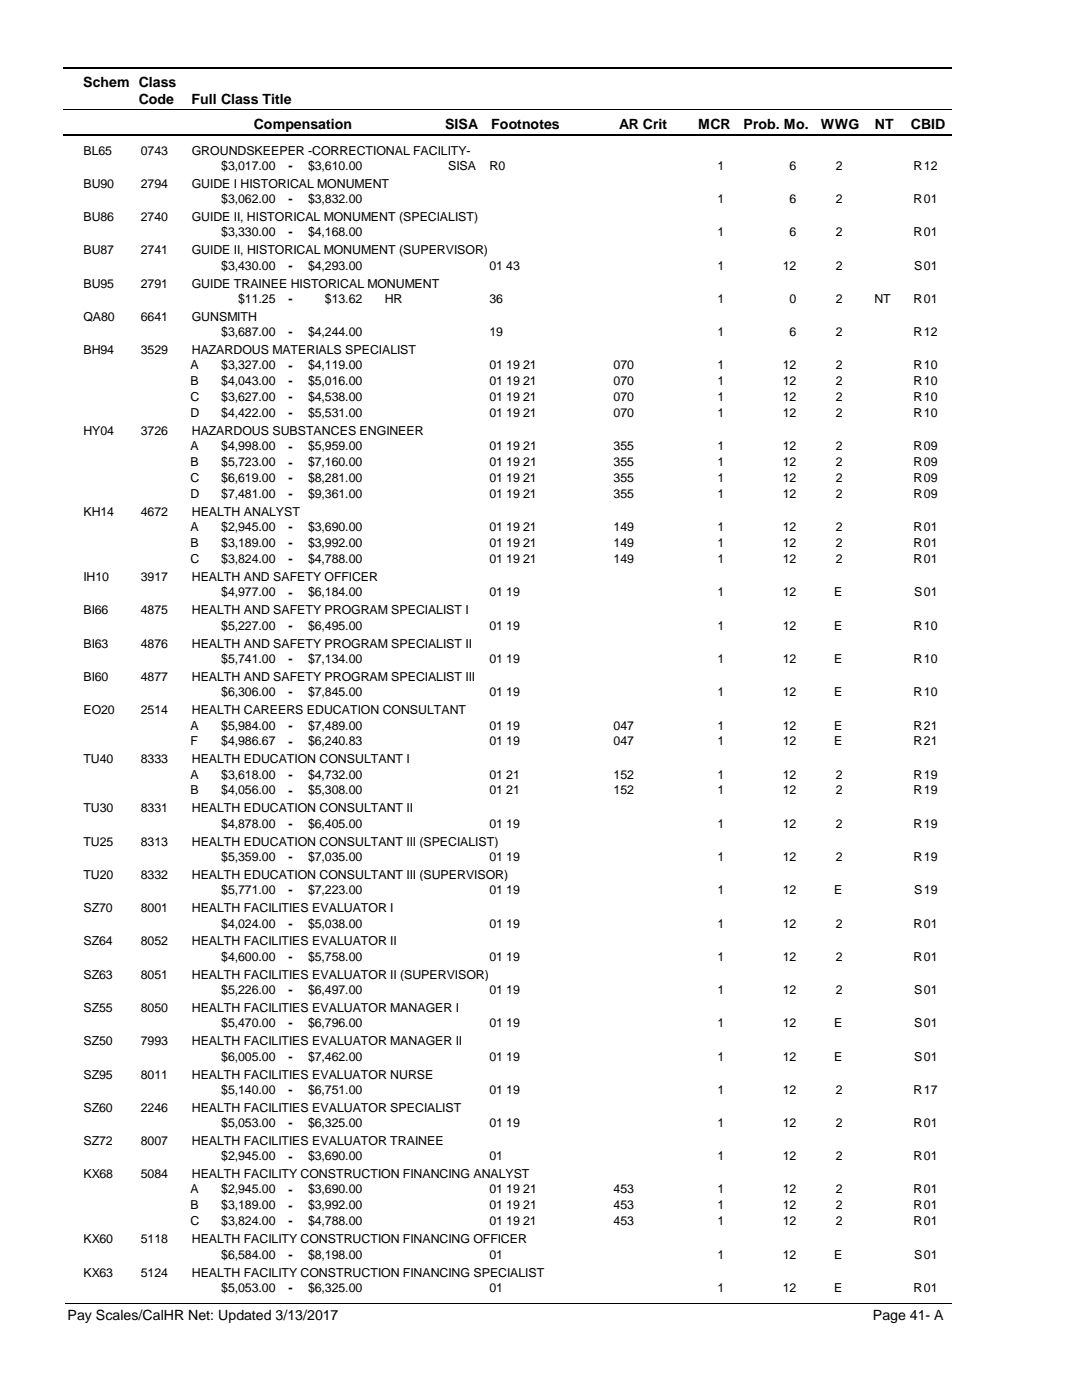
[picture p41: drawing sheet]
<svg xmlns="http://www.w3.org/2000/svg" width="216mm" height="279mm" viewBox="0 0 216 279" stroke-linecap="round" stroke-linejoin="round" font-family="sans-serif">
<defs><g id="words">
<g font-size="2.8">
<text x="16.6" y="17.3">Schem Class</text>
<text x="27.7" y="20.7">Code</text>
<text x="38.2" y="20.7">Full Class Title</text>
<text x="50.6" y="25.7">Compensation</text>
<text x="88.7" y="25.7">SISA</text>
<text x="98" y="25.7">Footnotes</text>
<text x="123.5" y="25.7">AR Crit</text>
<text x="139.2" y="25.7">MCR</text>
<text x="148.3" y="25.7">Prob. Mo.</text>
<text x="163.7" y="25.7">WWG</text>
<text x="174.5" y="25.7">NT</text>
<text x="181.6" y="25.7">CBID</text>
<text x="13.5" y="263.5">Pay Scales/CalHR Net: Updated 3/13/2017</text>
<text x="174.1" y="263.5">Page 41- A</text>
</g>
<g font-size="2.5">
<text x="16.6" y="30.8">BL65</text>
<text x="28.1" y="30.8">0743</text>
<text x="38.2" y="30.8">GROUNDSKEEPER -CORRECTIONAL FACILITY-</text>
<text x="44.1" y="33.9">$3,017.00</text>
<text x="57.5" y="33.9">-</text>
<text x="61.4" y="33.9">$3,610.00</text>
<text x="89.4" y="33.9">SISA</text>
<text x="97.6" y="33.9">R0</text>
<text x="143.1" y="33.9">1</text>
<text x="157.5" y="33.9">6</text>
<text x="166.6" y="33.9">2</text>
<text x="182.2" y="33.9">R</text>
<text x="184.2" y="33.9">12</text>
<text x="16.6" y="37.5">BU90</text>
<text x="28.1" y="37.5">2794</text>
<text x="38.2" y="37.5">GUIDE I HISTORICAL MONUMENT</text>
<text x="44.1" y="40.6">$3,062.00</text>
<text x="57.5" y="40.6">-</text>
<text x="61.4" y="40.6">$3,832.00</text>
<text x="143.1" y="40.6">1</text>
<text x="157.5" y="40.6">6</text>
<text x="166.6" y="40.6">2</text>
<text x="182.2" y="40.6">R</text>
<text x="184.2" y="40.6">01</text>
<text x="16.6" y="44.1">BU86</text>
<text x="28.1" y="44.1">2740</text>
<text x="38.2" y="44.1">GUIDE II, HISTORICAL MONUMENT (SPECIALIST)</text>
<text x="44.1" y="47.2">$3,330.00</text>
<text x="57.5" y="47.2">-</text>
<text x="61.4" y="47.2">$4,168.00</text>
<text x="143.1" y="47.2">1</text>
<text x="157.5" y="47.2">6</text>
<text x="166.6" y="47.2">2</text>
<text x="182.2" y="47.2">R</text>
<text x="184.2" y="47.2">01</text>
<text x="16.6" y="50.7">BU87</text>
<text x="28.1" y="50.7">2741</text>
<text x="38.2" y="50.7">GUIDE II, HISTORICAL MONUMENT (SUPERVISOR)</text>
<text x="44.1" y="53.8">$3,430.00</text>
<text x="57.5" y="53.9">-</text>
<text x="61.4" y="53.8">$4,293.00</text>
<text x="97.6" y="53.8">01 43</text>
<text x="143.1" y="53.8">1</text>
<text x="156.1" y="53.8">12</text>
<text x="166.6" y="53.8">2</text>
<text x="182.3" y="53.8">S</text>
<text x="184.2" y="53.8">01</text>
<text x="16.6" y="57.4">BU95</text>
<text x="28.1" y="57.4">2791</text>
<text x="38.2" y="57.4">GUIDE TRAINEE HISTORICAL MONUMENT</text>
<text x="16.6" y="64">QA80</text>
<text x="28.1" y="64">6641</text>
<text x="38.2" y="64">GUNSMITH</text>
<text x="47.5" y="60.5">$11.25</text>
<text x="57.5" y="60.5">-</text>
<text x="64.8" y="60.5">$13.62</text>
<text x="76.7" y="60.5">HR</text>
<text x="97.6" y="60.5">36</text>
<text x="143.1" y="60.5">1</text>
<text x="157.5" y="60.5">0</text>
<text x="166.6" y="60.5">2</text>
<text x="174.4" y="60.5">NT</text>
<text x="182.2" y="60.5">R</text>
<text x="184.2" y="60.5">01</text>
<text x="16.6" y="70.7">BH94</text>
<text x="28.1" y="70.7">3529</text>
<text x="38.2" y="70.7">HAZARDOUS MATERIALS SPECIALIST</text>
<text x="44.1" y="67.1">$3,687.00</text>
<text x="57.5" y="67.1">-</text>
<text x="61.4" y="67.1">$4,244.00</text>
<text x="97.6" y="67.1">19</text>
<text x="143.1" y="67.1">1</text>
<text x="157.5" y="67.1">6</text>
<text x="166.6" y="67.1">2</text>
<text x="182.2" y="67.1">R</text>
<text x="184.2" y="67.1">12</text>
<text x="38" y="73.7">A</text>
<text x="38" y="76.9">B</text>
<text x="44.1" y="73.7">$3,327.00</text>
<text x="44.1" y="76.9">$4,043.00</text>
<text x="57.5" y="73.8">-</text>
<text x="57.5" y="76.9">-</text>
<text x="61.4" y="73.7">$4,119.00</text>
<text x="61.4" y="76.9">$5,016.00</text>
<text x="97.6" y="73.7">01 19 21</text>
<text x="97.6" y="76.9">01 19 21</text>
<text x="122.4" y="73.7">070</text>
<text x="122.4" y="76.9">070</text>
<text x="143.1" y="73.7">1</text>
<text x="143.1" y="76.9">1</text>
<text x="156.1" y="73.7">12</text>
<text x="156.1" y="76.9">12</text>
<text x="166.6" y="73.7">2</text>
<text x="166.6" y="76.9">2</text>
<text x="182.2" y="73.7">R</text>
<text x="182.2" y="76.9">R</text>
<text x="184.2" y="73.7">10</text>
<text x="184.2" y="76.9">10</text>
<text x="38" y="80.1">C</text>
<text x="38" y="83.3">D</text>
<text x="44.1" y="80.1">$3,627.00</text>
<text x="44.1" y="83.3">$4,422.00</text>
<text x="57.5" y="80.1">-</text>
<text x="57.5" y="83.3">-</text>
<text x="61.4" y="80.1">$4,538.00</text>
<text x="61.4" y="83.3">$5,531.00</text>
<text x="97.6" y="80.1">01 19 21</text>
<text x="97.6" y="83.3">01 19 21</text>
<text x="122.4" y="80.1">070</text>
<text x="122.4" y="83.3">070</text>
<text x="143.1" y="80.1">1</text>
<text x="143.1" y="83.3">1</text>
<text x="156.1" y="80.1">12</text>
<text x="156.1" y="83.3">12</text>
<text x="166.6" y="80.1">2</text>
<text x="166.6" y="83.3">2</text>
<text x="182.2" y="80.1">R</text>
<text x="182.2" y="83.3">R</text>
<text x="184.2" y="80.1">10</text>
<text x="184.2" y="83.3">10</text>
<text x="16.6" y="86.8">HY04</text>
<text x="28.1" y="86.8">3726</text>
<text x="38" y="89.9">A</text>
<text x="38.2" y="86.8">HAZARDOUS SUBSTANCES ENGINEER</text>
<text x="44.1" y="89.9">$4,998.00</text>
<text x="57.5" y="89.9">-</text>
<text x="61.4" y="89.9">$5,959.00</text>
<text x="97.6" y="89.9">01 19 21</text>
<text x="122.4" y="89.9">355</text>
<text x="143.1" y="89.9">1</text>
<text x="156.1" y="89.9">12</text>
<text x="166.6" y="89.9">2</text>
<text x="182.2" y="89.9">R</text>
<text x="184.2" y="89.9">09</text>
<text x="38" y="93.1">B</text>
<text x="44.1" y="93.1">$5,723.00</text>
<text x="57.5" y="93.1">-</text>
<text x="61.4" y="93.1">$7,160.00</text>
<text x="97.6" y="93.1">01 19 21</text>
<text x="122.4" y="93.1">355</text>
<text x="143.1" y="93.1">1</text>
<text x="156.1" y="93.1">12</text>
<text x="166.6" y="93.1">2</text>
<text x="182.2" y="93.1">R</text>
<text x="184.2" y="93.1">09</text>
<text x="38" y="96.3">C</text>
<text x="38" y="99.4">D</text>
<text x="44.1" y="96.3">$6,619.00</text>
<text x="44.1" y="99.4">$7,481.00</text>
<text x="57.5" y="96.3">-</text>
<text x="57.5" y="99.5">-</text>
<text x="61.4" y="96.3">$8,281.00</text>
<text x="61.4" y="99.4">$9,361.00</text>
<text x="97.6" y="96.3">01 19 21</text>
<text x="97.6" y="99.4">01 19 21</text>
<text x="122.4" y="96.3">355</text>
<text x="122.4" y="99.4">355</text>
<text x="143.1" y="96.3">1</text>
<text x="143.1" y="99.4">1</text>
<text x="156.1" y="96.3">12</text>
<text x="156.1" y="99.4">12</text>
<text x="166.6" y="96.3">2</text>
<text x="166.6" y="99.4">2</text>
<text x="182.2" y="96.3">R</text>
<text x="182.2" y="99.4">R</text>
<text x="184.2" y="96.3">09</text>
<text x="184.2" y="99.4">09</text>
<text x="16.6" y="103">KH14</text>
<text x="28.1" y="103">4672</text>
<text x="38" y="106">A</text>
<text x="38.2" y="103">HEALTH ANALYST</text>
<text x="44.1" y="106">$2,945.00</text>
<text x="57.5" y="106.1">-</text>
<text x="61.4" y="106">$3,690.00</text>
<text x="97.6" y="106">01 19 21</text>
<text x="122.4" y="106">149</text>
<text x="143.1" y="106">1</text>
<text x="156.1" y="106">12</text>
<text x="166.6" y="106">2</text>
<text x="182.2" y="106">R</text>
<text x="184.2" y="106">01</text>
<text x="38" y="109.2">B</text>
<text x="38" y="112.4">C</text>
<text x="44.1" y="109.2">$3,189.00</text>
<text x="44.1" y="112.4">$3,824.00</text>
<text x="57.5" y="109.3">-</text>
<text x="57.5" y="112.4">-</text>
<text x="61.4" y="109.2">$3,992.00</text>
<text x="61.4" y="112.4">$4,788.00</text>
<text x="97.6" y="109.2">01 19 21</text>
<text x="97.6" y="112.4">01 19 21</text>
<text x="122.4" y="109.2">149</text>
<text x="122.4" y="112.4">149</text>
<text x="143.1" y="109.2">1</text>
<text x="143.1" y="112.4">1</text>
<text x="156.1" y="109.2">12</text>
<text x="156.1" y="112.4">12</text>
<text x="166.6" y="109.2">2</text>
<text x="166.6" y="112.4">2</text>
<text x="182.2" y="109.2">R</text>
<text x="182.2" y="112.4">R</text>
<text x="184.2" y="109.2">01</text>
<text x="184.2" y="112.4">01</text>
<text x="16.6" y="116">IH10</text>
<text x="28.1" y="116">3917</text>
<text x="38.2" y="116">HEALTH AND SAFETY OFFICER</text>
<text x="44.1" y="119">$4,977.00</text>
<text x="57.5" y="119.1">-</text>
<text x="61.4" y="119">$6,184.00</text>
<text x="97.6" y="119">01 19</text>
<text x="143.1" y="119">1</text>
<text x="156.1" y="119">12</text>
<text x="166.3" y="119">E</text>
<text x="182.3" y="119">S</text>
<text x="184.2" y="119">01</text>
<text x="16.6" y="122.6">BI66</text>
<text x="28.1" y="122.6">4875</text>
<text x="38.2" y="122.6">HEALTH AND SAFETY PROGRAM SPECIALIST I</text>
<text x="44.1" y="125.7">$5,227.00</text>
<text x="57.5" y="125.7">-</text>
<text x="61.4" y="125.7">$6,495.00</text>
<text x="97.6" y="125.7">01 19</text>
<text x="143.1" y="125.7">1</text>
<text x="156.1" y="125.7">12</text>
<text x="166.3" y="125.7">E</text>
<text x="182.2" y="125.7">R</text>
<text x="184.2" y="125.7">10</text>
<text x="16.6" y="129.3">BI63</text>
<text x="28.1" y="129.3">4876</text>
<text x="38.2" y="129.3">HEALTH AND SAFETY PROGRAM SPECIALIST II</text>
<text x="16.6" y="135.9">BI60</text>
<text x="28.1" y="135.9">4877</text>
<text x="38.2" y="135.9">HEALTH AND SAFETY PROGRAM SPECIALIST III</text>
<text x="44.1" y="132.3">$5,741.00</text>
<text x="57.5" y="132.3">-</text>
<text x="61.4" y="132.3">$7,134.00</text>
<text x="97.6" y="132.3">01 19</text>
<text x="143.1" y="132.3">1</text>
<text x="156.1" y="132.3">12</text>
<text x="166.3" y="132.3">E</text>
<text x="182.2" y="132.3">R</text>
<text x="184.2" y="132.3">10</text>
<text x="16.6" y="142.5">EO20</text>
<text x="28.1" y="142.5">2514</text>
<text x="38.2" y="142.5">HEALTH CAREERS EDUCATION CONSULTANT</text>
<text x="44.1" y="139">$6,306.00</text>
<text x="57.5" y="139">-</text>
<text x="61.4" y="139">$7,845.00</text>
<text x="97.6" y="139">01 19</text>
<text x="143.1" y="139">1</text>
<text x="156.1" y="139">12</text>
<text x="166.3" y="139">E</text>
<text x="182.2" y="139">R</text>
<text x="184.2" y="139">10</text>
<text x="38" y="145.6">A</text>
<text x="38" y="148.8">F</text>
<text x="44.1" y="145.6">$5,984.00</text>
<text x="44.1" y="148.8">$4,986.67</text>
<text x="57.5" y="145.6">-</text>
<text x="57.5" y="148.8">-</text>
<text x="61.4" y="145.6">$7,489.00</text>
<text x="61.4" y="148.8">$6,240.83</text>
<text x="97.6" y="145.6">01 19</text>
<text x="97.6" y="148.8">01 19</text>
<text x="122.4" y="145.6">047</text>
<text x="122.4" y="148.8">047</text>
<text x="143.1" y="145.6">1</text>
<text x="143.1" y="148.8">1</text>
<text x="156.1" y="145.6">12</text>
<text x="156.1" y="148.8">12</text>
<text x="166.3" y="145.6">E</text>
<text x="166.3" y="148.8">E</text>
<text x="182.2" y="145.6">R</text>
<text x="182.2" y="148.8">R</text>
<text x="184.2" y="145.6">21</text>
<text x="184.2" y="148.8">21</text>
<text x="16.6" y="152.4">TU40</text>
<text x="28.1" y="152.4">8333</text>
<text x="38" y="155.4">A</text>
<text x="38.2" y="152.4">HEALTH EDUCATION CONSULTANT I</text>
<text x="44.1" y="155.4">$3,618.00</text>
<text x="57.5" y="155.4">-</text>
<text x="61.4" y="155.4">$4,732.00</text>
<text x="97.6" y="155.4">01 21</text>
<text x="122.4" y="155.4">152</text>
<text x="143.1" y="155.4">1</text>
<text x="156.1" y="155.4">12</text>
<text x="166.6" y="155.4">2</text>
<text x="182.2" y="155.4">R</text>
<text x="184.2" y="155.4">19</text>
<text x="38" y="158.6">B</text>
<text x="44.1" y="158.6">$4,056.00</text>
<text x="57.5" y="158.6">-</text>
<text x="61.4" y="158.6">$5,308.00</text>
<text x="97.6" y="158.6">01 21</text>
<text x="122.4" y="158.6">152</text>
<text x="143.1" y="158.6">1</text>
<text x="156.1" y="158.6">12</text>
<text x="166.6" y="158.6">2</text>
<text x="182.2" y="158.6">R</text>
<text x="184.2" y="158.6">19</text>
<text x="16.6" y="162.2">TU30</text>
<text x="28.1" y="162.2">8331</text>
<text x="38.2" y="162.2">HEALTH EDUCATION CONSULTANT II</text>
<text x="44.1" y="165.2">$4,878.00</text>
<text x="57.5" y="165.2">-</text>
<text x="61.4" y="165.2">$6,405.00</text>
<text x="97.6" y="165.2">01 19</text>
<text x="143.1" y="165.2">1</text>
<text x="156.1" y="165.2">12</text>
<text x="166.6" y="165.2">2</text>
<text x="182.2" y="165.2">R</text>
<text x="184.2" y="165.2">19</text>
<text x="16.6" y="168.8">TU25</text>
<text x="28.1" y="168.8">8313</text>
<text x="38.2" y="168.8">HEALTH EDUCATION CONSULTANT III (SPECIALIST)</text>
<text x="44.1" y="171.9">$5,359.00</text>
<text x="57.5" y="171.9">-</text>
<text x="61.4" y="171.9">$7,035.00</text>
<text x="97.6" y="171.9">01 19</text>
<text x="143.1" y="171.9">1</text>
<text x="156.1" y="171.9">12</text>
<text x="166.6" y="171.9">2</text>
<text x="182.2" y="171.9">R</text>
<text x="184.2" y="171.9">19</text>
<text x="16.6" y="175.4">TU20</text>
<text x="28.1" y="175.4">8332</text>
<text x="38.2" y="175.4">HEALTH EDUCATION CONSULTANT III (SUPERVISOR)</text>
<text x="44.1" y="178.5">$5,771.00</text>
<text x="57.5" y="178.5">-</text>
<text x="61.4" y="178.5">$7,223.00</text>
<text x="97.6" y="178.5">01 19</text>
<text x="143.1" y="178.5">1</text>
<text x="156.1" y="178.5">12</text>
<text x="166.3" y="178.5">E</text>
<text x="182.3" y="178.5">S</text>
<text x="184.2" y="178.5">19</text>
<text x="16.6" y="182.1">SZ70</text>
<text x="28.1" y="182.1">8001</text>
<text x="38.2" y="182.1">HEALTH FACILITIES EVALUATOR I</text>
<text x="44.1" y="185.1">$4,024.00</text>
<text x="57.5" y="185.2">-</text>
<text x="61.4" y="185.1">$5,038.00</text>
<text x="97.6" y="185.1">01 19</text>
<text x="143.1" y="185.1">1</text>
<text x="156.1" y="185.1">12</text>
<text x="166.6" y="185.1">2</text>
<text x="182.2" y="185.1">R</text>
<text x="184.2" y="185.1">01</text>
<text x="16.6" y="188.7">SZ64</text>
<text x="28.1" y="188.7">8052</text>
<text x="38.2" y="188.7">HEALTH FACILITIES EVALUATOR II</text>
<text x="44.1" y="191.8">$4,600.00</text>
<text x="57.5" y="191.8">-</text>
<text x="61.4" y="191.8">$5,758.00</text>
<text x="97.6" y="191.8">01 19</text>
<text x="143.1" y="191.8">1</text>
<text x="156.1" y="191.8">12</text>
<text x="166.6" y="191.8">2</text>
<text x="182.2" y="191.8">R</text>
<text x="184.2" y="191.8">01</text>
<text x="16.6" y="195.4">SZ63</text>
<text x="28.1" y="195.4">8051</text>
<text x="38.2" y="195.4">HEALTH FACILITIES EVALUATOR II (SUPERVISOR)</text>
<text x="16.6" y="202">SZ55</text>
<text x="28.1" y="202">8050</text>
<text x="38.2" y="202">HEALTH FACILITIES EVALUATOR MANAGER I</text>
<text x="44.1" y="198.4">$5,226.00</text>
<text x="57.5" y="198.4">-</text>
<text x="61.4" y="198.4">$6,497.00</text>
<text x="97.6" y="198.4">01 19</text>
<text x="143.1" y="198.4">1</text>
<text x="156.1" y="198.4">12</text>
<text x="166.6" y="198.4">2</text>
<text x="182.3" y="198.4">S</text>
<text x="184.2" y="198.4">01</text>
<text x="16.6" y="208.6">SZ50</text>
<text x="28.1" y="208.6">7993</text>
<text x="38.2" y="208.6">HEALTH FACILITIES EVALUATOR MANAGER II</text>
<text x="44.1" y="205">$5,470.00</text>
<text x="57.5" y="205.1">-</text>
<text x="61.4" y="205">$6,796.00</text>
<text x="97.6" y="205">01 19</text>
<text x="143.1" y="205">1</text>
<text x="156.1" y="205">12</text>
<text x="166.3" y="205">E</text>
<text x="182.3" y="205">S</text>
<text x="184.2" y="205">01</text>
<text x="16.6" y="215.3">SZ95</text>
<text x="28.1" y="215.3">8011</text>
<text x="38.2" y="215.3">HEALTH FACILITIES EVALUATOR NURSE</text>
<text x="44.1" y="211.7">$6,005.00</text>
<text x="57.5" y="211.7">-</text>
<text x="61.4" y="211.7">$7,462.00</text>
<text x="97.6" y="211.7">01 19</text>
<text x="143.1" y="211.7">1</text>
<text x="156.1" y="211.7">12</text>
<text x="166.3" y="211.7">E</text>
<text x="182.3" y="211.7">S</text>
<text x="184.2" y="211.7">01</text>
<text x="16.6" y="221.9">SZ60</text>
<text x="28.1" y="221.9">2246</text>
<text x="38.2" y="221.9">HEALTH FACILITIES EVALUATOR SPECIALIST</text>
<text x="44.1" y="218.3">$5,140.00</text>
<text x="57.5" y="218.3">-</text>
<text x="61.4" y="218.3">$6,751.00</text>
<text x="97.6" y="218.3">01 19</text>
<text x="143.1" y="218.3">1</text>
<text x="156.1" y="218.3">12</text>
<text x="166.6" y="218.3">2</text>
<text x="182.2" y="218.3">R</text>
<text x="184.2" y="218.3">17</text>
<text x="44.1" y="224.9">$5,053.00</text>
<text x="57.5" y="225">-</text>
<text x="61.4" y="224.9">$6,325.00</text>
<text x="97.6" y="224.9">01 19</text>
<text x="143.1" y="224.9">1</text>
<text x="156.1" y="224.9">12</text>
<text x="166.6" y="224.9">2</text>
<text x="182.2" y="224.9">R</text>
<text x="184.2" y="224.9">01</text>
<text x="16.6" y="228.5">SZ72</text>
<text x="28.1" y="228.5">8007</text>
<text x="38.2" y="228.5">HEALTH FACILITIES EVALUATOR TRAINEE</text>
<text x="44.1" y="231.6">$2,945.00</text>
<text x="57.5" y="231.6">-</text>
<text x="61.4" y="231.6">$3,690.00</text>
<text x="97.6" y="231.6">01</text>
<text x="143.1" y="231.6">1</text>
<text x="156.1" y="231.6">12</text>
<text x="166.6" y="231.6">2</text>
<text x="182.2" y="231.6">R</text>
<text x="184.2" y="231.6">01</text>
<text x="16.6" y="235.2">KX68</text>
<text x="28.1" y="235.2">5084</text>
<text x="38" y="238.2">A</text>
<text x="38.2" y="235.2">HEALTH FACILITY CONSTRUCTION FINANCING ANALYST</text>
<text x="44.1" y="238.2">$2,945.00</text>
<text x="57.5" y="238.2">-</text>
<text x="61.4" y="238.2">$3,690.00</text>
<text x="97.6" y="238.2">01 19 21</text>
<text x="122.4" y="238.2">453</text>
<text x="143.1" y="238.2">1</text>
<text x="156.1" y="238.2">12</text>
<text x="166.6" y="238.2">2</text>
<text x="182.2" y="238.2">R</text>
<text x="184.2" y="238.2">01</text>
<text x="38" y="241.4">B</text>
<text x="38" y="244.6">C</text>
<text x="44.1" y="241.4">$3,189.00</text>
<text x="44.1" y="244.6">$3,824.00</text>
<text x="57.5" y="241.4">-</text>
<text x="57.5" y="244.6">-</text>
<text x="61.4" y="241.4">$3,992.00</text>
<text x="61.4" y="244.6">$4,788.00</text>
<text x="97.6" y="241.4">01 19 21</text>
<text x="97.6" y="244.6">01 19 21</text>
<text x="122.4" y="241.4">453</text>
<text x="122.4" y="244.6">453</text>
<text x="143.1" y="241.4">1</text>
<text x="143.1" y="244.6">1</text>
<text x="156.1" y="241.4">12</text>
<text x="156.1" y="244.6">12</text>
<text x="166.6" y="241.4">2</text>
<text x="166.6" y="244.6">2</text>
<text x="182.2" y="241.4">R</text>
<text x="182.2" y="244.6">R</text>
<text x="184.2" y="241.4">01</text>
<text x="184.2" y="244.6">01</text>
<text x="16.6" y="248.1">KX60</text>
<text x="28.1" y="248.1">5118</text>
<text x="38.2" y="248.1">HEALTH FACILITY CONSTRUCTION FINANCING OFFICER</text>
<text x="44.1" y="251.2">$6,584.00</text>
<text x="57.5" y="251.2">-</text>
<text x="61.4" y="251.2">$8,198.00</text>
<text x="97.6" y="251.2">01</text>
<text x="143.1" y="251.2">1</text>
<text x="156.1" y="251.2">12</text>
<text x="166.3" y="251.2">E</text>
<text x="182.3" y="251.2">S</text>
<text x="184.2" y="251.2">01</text>
<text x="16.6" y="254.8">KX63</text>
<text x="28.1" y="254.8">5124</text>
<text x="38.2" y="254.8">HEALTH FACILITY CONSTRUCTION FINANCING SPECIALIST</text>
<text x="44.1" y="257.9">$5,053.00</text>
<text x="57.5" y="257.9">-</text>
<text x="61.4" y="257.9">$6,325.00</text>
<text x="97.6" y="257.9">01</text>
<text x="143.1" y="257.9">1</text>
<text x="156.1" y="257.9">12</text>
<text x="166.3" y="257.9">E</text>
<text x="182.2" y="257.9">R</text>
<text x="184.2" y="257.9">01</text>
</g>
</g></defs>
<path d="M12.7 13.5h177.1" fill="none" stroke="#000" stroke-width=".36"/>
<path d="M12.7 21.9h177.1" fill="none" stroke="#000" stroke-width=".2"/>
<path d="M12.7 27h177.1" fill="none" stroke="#000" stroke-width=".35"/>
<g fill="#fff">
<path d="M40.4 31.3h16.2v3h-16.2z" fill-rule="evenodd"/>
<path d="M183.9 31.3h4.1v3h-4.1z" fill-rule="evenodd"/>
<path d="M40.4 37.9h16.2v3h-16.2z" fill-rule="evenodd"/>
<path d="M183.9 37.9h4.1v3h-4.1z" fill-rule="evenodd"/>
<path d="M40.4 44.6h16.2v2.9h-16.2z" fill-rule="evenodd"/>
<path d="M183.9 44.6h4.1v2.9h-4.1z" fill-rule="evenodd"/>
<path d="M40.4 51.2h16.2v3h-16.2z" fill-rule="evenodd"/>
<path d="M183.9 51.2h4.1v3h-4.1z" fill-rule="evenodd"/>
<path d="M40.4 57.8h16.2v3h-16.2z" fill-rule="evenodd"/>
<path d="M183.9 57.8h4.1v3h-4.1z" fill-rule="evenodd"/>
<path d="M40.4 64.5h16.2v2.9h-16.2z" fill-rule="evenodd"/>
<path d="M183.9 64.5h4.1v2.9h-4.1z" fill-rule="evenodd"/>
<path d="M40.4 71.1h16.2v3h-16.2z" fill-rule="evenodd"/>
<path d="M183.9 71.1h4.1v3h-4.1z" fill-rule="evenodd"/>
<path d="M40.4 74.3h16.2v3h-16.2z" fill-rule="evenodd"/>
<path d="M183.9 74.3h4.1v3h-4.1z" fill-rule="evenodd"/>
<path d="M40.4 77.5h16.2v2.9h-16.2z" fill-rule="evenodd"/>
<path d="M183.9 77.5h4.1v2.9h-4.1z" fill-rule="evenodd"/>
<path d="M40.4 80.6h16.2v3h-16.2z" fill-rule="evenodd"/>
<path d="M183.9 80.6h4.1v3h-4.1z" fill-rule="evenodd"/>
<path d="M40.4 87.3h16.2v3h-16.2z" fill-rule="evenodd"/>
<path d="M183.9 87.3h4.1v3h-4.1z" fill-rule="evenodd"/>
<path d="M40.4 90.5h16.2v3h-16.2z" fill-rule="evenodd"/>
<path d="M183.9 90.5h4.1v3h-4.1z" fill-rule="evenodd"/>
<path d="M40.4 93.6h16.2v3h-16.2z" fill-rule="evenodd"/>
<path d="M183.9 93.6h4.1v3h-4.1z" fill-rule="evenodd"/>
<path d="M40.4 96.8h16.2v3h-16.2z" fill-rule="evenodd"/>
<path d="M183.9 96.8h4.1v3h-4.1z" fill-rule="evenodd"/>
<path d="M40.4 103.4h16.2v3h-16.2z" fill-rule="evenodd"/>
<path d="M183.9 103.4h4.1v3h-4.1z" fill-rule="evenodd"/>
<path d="M40.4 106.6h16.2v3h-16.2z" fill-rule="evenodd"/>
<path d="M183.9 106.6h4.1v3h-4.1z" fill-rule="evenodd"/>
<path d="M40.4 109.8h16.2v3h-16.2z" fill-rule="evenodd"/>
<path d="M183.9 109.8h4.1v3h-4.1z" fill-rule="evenodd"/>
<path d="M40.4 116.4h16.2v3h-16.2z" fill-rule="evenodd"/>
<path d="M183.9 116.4h4.1v3h-4.1z" fill-rule="evenodd"/>
<path d="M40.4 123.1h16.2v3h-16.2z" fill-rule="evenodd"/>
<path d="M183.9 123.1h4.1v3h-4.1z" fill-rule="evenodd"/>
<path d="M40.4 129.7h16.2v3h-16.2z" fill-rule="evenodd"/>
<path d="M183.9 129.7h4.1v3h-4.1z" fill-rule="evenodd"/>
<path d="M40.4 136.3h16.2v3h-16.2z" fill-rule="evenodd"/>
<path d="M183.9 136.3h4.1v3h-4.1z" fill-rule="evenodd"/>
<path d="M40.4 143h16.2v3h-16.2z" fill-rule="evenodd"/>
<path d="M183.9 143h4.1v3h-4.1z" fill-rule="evenodd"/>
<path d="M40.4 146.2h16.2v3h-16.2z" fill-rule="evenodd"/>
<path d="M183.9 146.2h4.1v3h-4.1z" fill-rule="evenodd"/>
<path d="M40.4 152.8h16.2v3h-16.2z" fill-rule="evenodd"/>
<path d="M183.9 152.8h4.1v3h-4.1z" fill-rule="evenodd"/>
<path d="M40.4 156h16.2v2.9h-16.2z" fill-rule="evenodd"/>
<path d="M183.9 156h4.1v2.9h-4.1z" fill-rule="evenodd"/>
<path d="M40.4 162.6h16.2v3h-16.2z" fill-rule="evenodd"/>
<path d="M183.9 162.6h4.1v3h-4.1z" fill-rule="evenodd"/>
<path d="M40.4 169.3h16.2v2.9h-16.2z" fill-rule="evenodd"/>
<path d="M183.9 169.3h4.1v2.9h-4.1z" fill-rule="evenodd"/>
<path d="M40.4 175.9h16.2v2.9h-16.2z" fill-rule="evenodd"/>
<path d="M183.9 175.9h4.1v2.9h-4.1z" fill-rule="evenodd"/>
<path d="M40.4 182.5h16.2v3h-16.2z" fill-rule="evenodd"/>
<path d="M183.9 182.5h4.1v3h-4.1z" fill-rule="evenodd"/>
<path d="M40.4 189.2h16.2v2.9h-16.2z" fill-rule="evenodd"/>
<path d="M183.9 189.2h4.1v2.9h-4.1z" fill-rule="evenodd"/>
<path d="M40.4 195.8h16.2v3h-16.2z" fill-rule="evenodd"/>
<path d="M183.9 195.8h4.1v3h-4.1z" fill-rule="evenodd"/>
<path d="M40.4 202.4h16.2v3h-16.2z" fill-rule="evenodd"/>
<path d="M183.9 202.4h4.1v3h-4.1z" fill-rule="evenodd"/>
<path d="M40.4 209.1h16.2v3h-16.2z" fill-rule="evenodd"/>
<path d="M183.9 209.1h4.1v3h-4.1z" fill-rule="evenodd"/>
<path d="M40.4 215.7h16.2v3h-16.2z" fill-rule="evenodd"/>
<path d="M183.9 215.7h4.1v3h-4.1z" fill-rule="evenodd"/>
<path d="M40.4 222.3h16.2v3h-16.2z" fill-rule="evenodd"/>
<path d="M183.9 222.3h4.1v3h-4.1z" fill-rule="evenodd"/>
<path d="M40.4 229h16.2v3h-16.2z" fill-rule="evenodd"/>
<path d="M183.9 229h4.1v3h-4.1z" fill-rule="evenodd"/>
<path d="M40.4 235.6h16.2v3h-16.2z" fill-rule="evenodd"/>
<path d="M183.9 235.6h4.1v3h-4.1z" fill-rule="evenodd"/>
<path d="M40.4 238.8h16.2v2.9h-16.2z" fill-rule="evenodd"/>
<path d="M183.9 238.8h4.1v2.9h-4.1z" fill-rule="evenodd"/>
<path d="M40.4 241.9h16.2v3h-16.2z" fill-rule="evenodd"/>
<path d="M183.9 241.9h4.1v3h-4.1z" fill-rule="evenodd"/>
<path d="M40.4 248.6h16.2v3h-16.2z" fill-rule="evenodd"/>
<path d="M183.9 248.6h4.1v3h-4.1z" fill-rule="evenodd"/>
<path d="M40.4 255.2h16.2v3h-16.2z" fill-rule="evenodd"/>
<path d="M183.9 255.2h4.1v3h-4.1z" fill-rule="evenodd"/>
</g>
<path d="M13.1 260.1h176.7" fill="none" stroke="#000" stroke-width=".2"/>
<use href="#words"/>
</svg>
